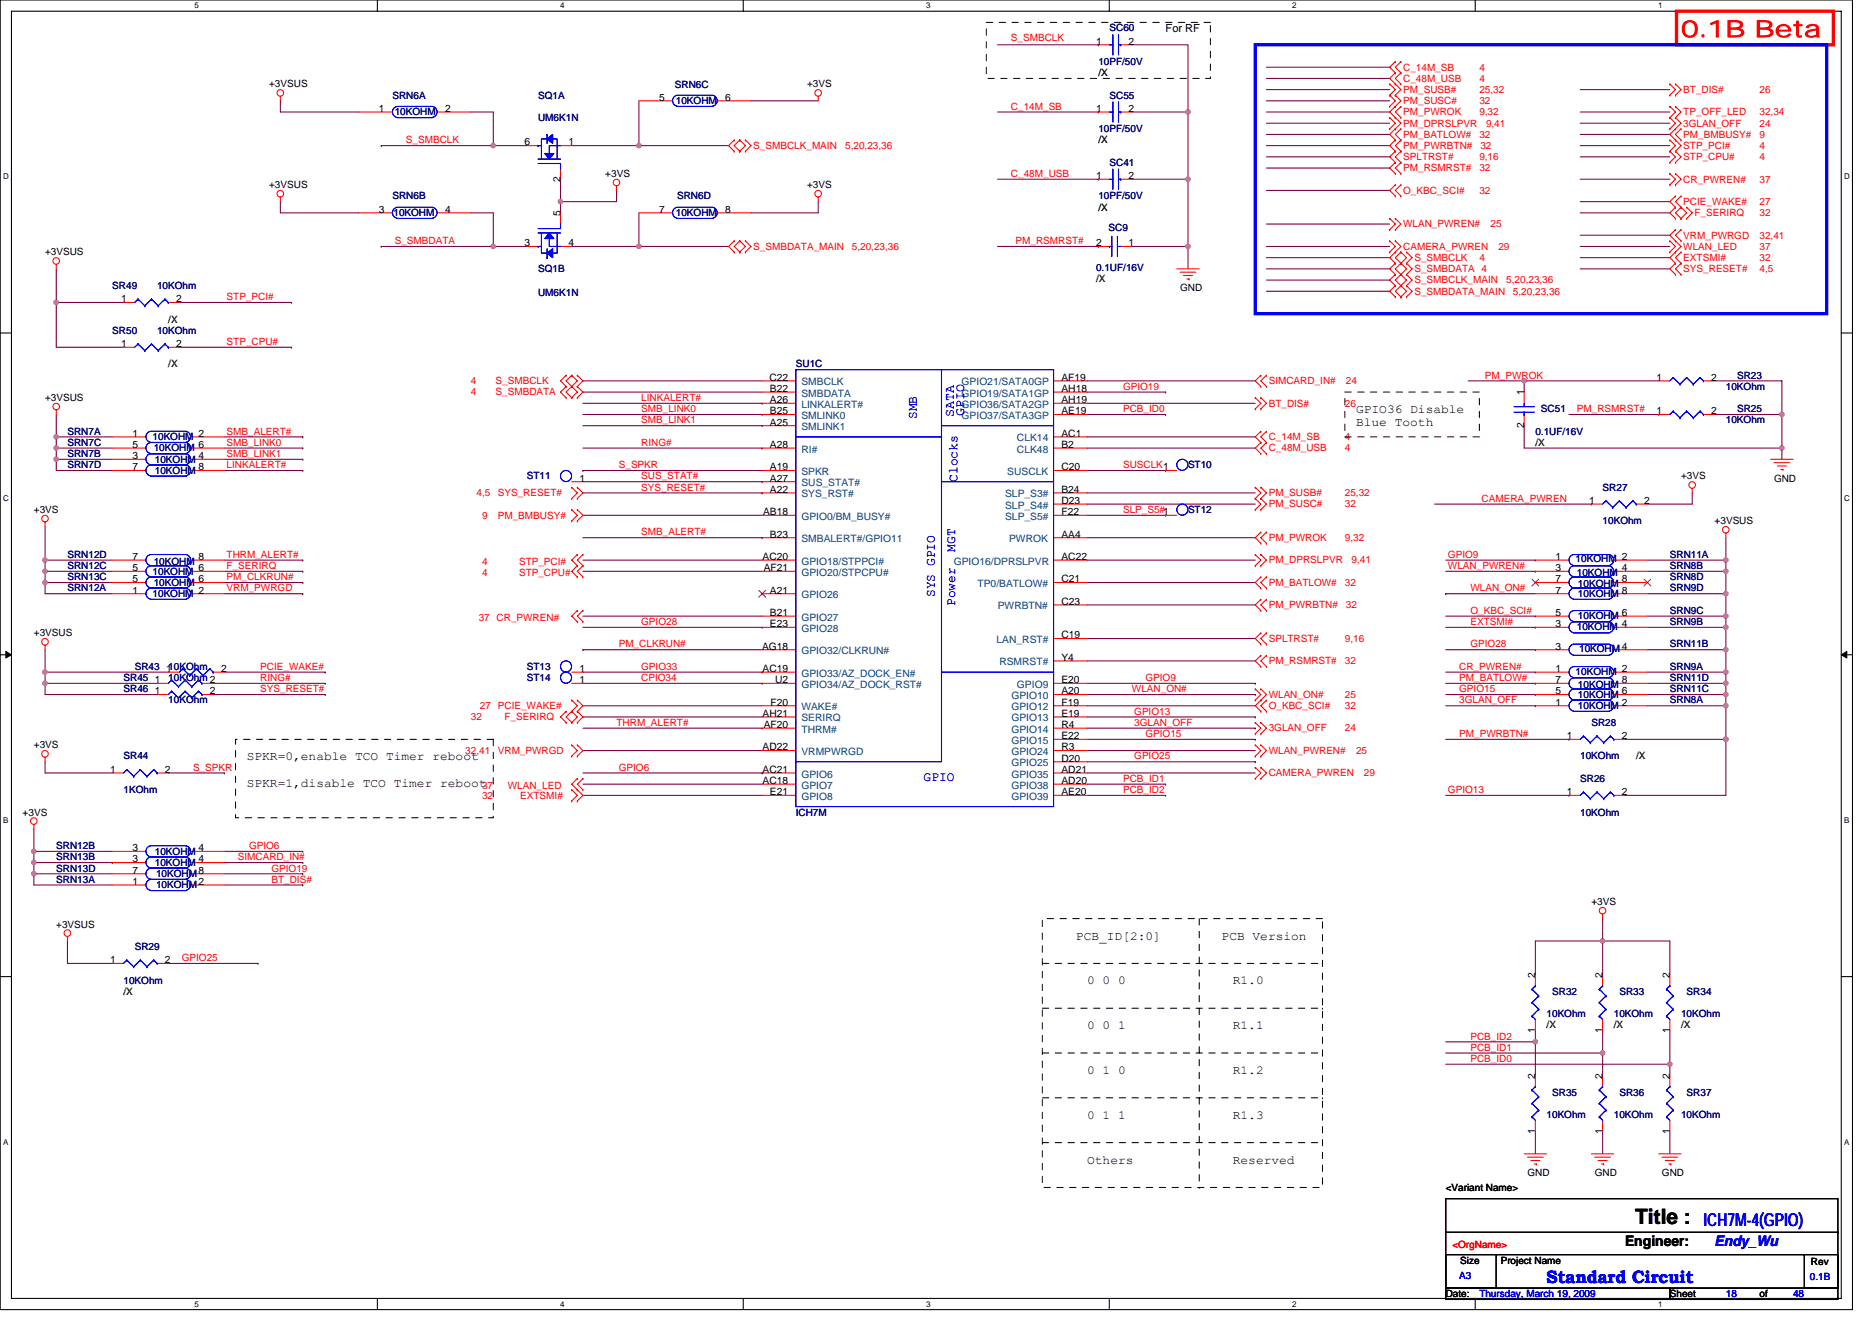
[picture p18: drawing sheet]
<svg xmlns="http://www.w3.org/2000/svg" width="297mm" height="210mm" viewBox="0 0 297 210" stroke-linecap="round" stroke-linejoin="round" font-family="sans-serif">
<defs><g id="words">
<text font-size="3.7" fill="#f00" x="266.7" y="5.9">0.1B Beta</text>
<text font-size="3.4" x="259.5" y="194.2">Title :</text>
<g font-size="2.8" fill="#00f">
<text x="270.3" y="194.6">ICH7M-4(GPIO)</text>
<text x="245.4" y="203.6">Standard Circuit</text>
</g>
<text font-size="2.3" x="257.8" y="197.7">Engineer:</text>
<text font-size="2.3" fill="#00f" x="272.1" y="197.7">Endy_Wu</text>
<g font-size="2.1" fill="#00f">
<text x="153" y="66" transform="rotate(-90 153 66)">GPIO</text>
<text x="145.5" y="66.5" transform="rotate(-90 145.5 66.5)">SMB</text>
<text x="151.4" y="66.1" transform="rotate(-90 151.4 66.1)">SATA</text>
<text x="151.9" y="76.5" transform="rotate(-90 151.9 76.5)">Clocks</text>
<text x="151.5" y="87.6" transform="rotate(-90 151.5 87.6)">MGT</text>
<text x="148.4" y="94.8" transform="rotate(-90 148.4 94.8)">SYS GPIO</text>
<text x="151.5" y="96.2" transform="rotate(-90 151.5 96.2)">Power</text>
<text x="146.6" y="124">GPIO</text>
</g>
<g font-size="1.9">
<text x="215.2" y="65.6">GPIO36 Disable</text>
<text x="215.2" y="67.7">Blue Tooth</text>
<text x="39.2" y="120.7">SPKR=0,enable TCO Timer reboot</text>
<text x="39.2" y="124.9">SPKR=1,disable TCO Timer reboot</text>
<text x="170.7" y="149.1">PCB_ID[2:0]</text>
<text x="193.8" y="149.1">PCB Version</text>
<text x="172.5" y="156.3">0 0 0</text>
<text x="195.6" y="156.3">R1.0</text>
<text x="172.5" y="163.4">0 0 1</text>
<text x="195.6" y="163.4">R1.1</text>
<text x="172.5" y="170.5">0 1 0</text>
<text x="195.6" y="170.5">R1.2</text>
<text x="172.5" y="177.6">0 1 1</text>
<text x="195.6" y="177.6">R1.3</text>
<text x="172.5" y="184.7">Others</text>
<text x="195.6" y="184.7">Reserved</text>
</g>
<text font-size="1.8" x="185" y="5.1">For RF</text>
<g font-size="1.6" fill="#000080">
<text x="176.1" y="5">SC60</text>
<text x="174.3" y="10.3">10PF/50V</text>
<text x="62.3" y="15.6">SRN6A</text>
<text x="85.4" y="15.6">SQ1A</text>
<text x="107.1" y="14">SRN6C</text>
<text x="107.2" y="16.5">10KOHM</text>
<text x="176.1" y="15.6">SC55</text>
<text x="62.6" y="18.3">10KOHM</text>
<text x="85.4" y="19.2">UM6K1N</text>
<text x="174.3" y="21">10PF/50V</text>
<text x="176.1" y="26.3">SC41</text>
<text x="62.3" y="31.6">SRN6B</text>
<text x="62.4" y="34.3">10KOHM</text>
<text x="107.2" y="34.3">10KOHM</text>
<text x="107.4" y="31.6">SRN6D</text>
<text x="174.3" y="31.6">10PF/50V</text>
<text x="175.9" y="36.6">SC9</text>
<text x="17.8" y="45.9">SR49</text>
<text x="24.9" y="45.9">10KOhm</text>
<text x="85.4" y="43.2">SQ1B</text>
<text x="85.4" y="46.9">UM6K1N</text>
<text x="173.9" y="43">0.1UF/16V</text>
<text x="17.8" y="53">SR50</text>
<text x="24.9" y="53">10KOhm</text>
<text x="126.3" y="58.3">SU1C</text>
<text x="244.5" y="65.4">SC51</text>
<text x="273.9" y="61.9">10KOhm</text>
<text x="275.6" y="65.4">SR25</text>
<text x="275.6" y="60.1">SR23</text>
<text x="10.7" y="69">SRN7A</text>
<text x="10.7" y="70.8">SRN7C</text>
<text x="24.2" y="69.9">10KOHM</text>
<text x="24.4" y="71.6">10KOHM</text>
<text x="243.6" y="69">0.1UF/16V</text>
<text x="273.9" y="67.2">10KOhm</text>
<text x="10.7" y="74.3">SRN7D</text>
<text x="10.7" y="72.5">SRN7B</text>
<text x="24.6" y="75.2">10KOHM</text>
<text x="24.6" y="73.4">10KOHM</text>
<text x="83.6" y="76.1">ST11</text>
<text x="188.5" y="74.3">ST10</text>
<text x="254.3" y="77.9">SR27</text>
<text x="188.5" y="81.4">ST12</text>
<text x="254.3" y="83.2">10KOhm</text>
<text x="10.7" y="88.5">SRN12D</text>
<text x="24.4" y="89.6">10KOHM</text>
<text x="250" y="89.3">10KOHM 2</text>
<text x="265" y="88.5">SRN11A</text>
<text x="10.7" y="92.1">SRN13C</text>
<text x="10.7" y="93.9">SRN12A</text>
<text x="10.7" y="90.3">SRN12C</text>
<text x="24.2" y="94.8">10KOHM</text>
<text x="24.2" y="91.2">10KOHM</text>
<text x="24.4" y="93">10KOHM</text>
<text x="250.2" y="91.4">10KOHM</text>
<text x="250.4" y="93.2">10KOHM</text>
<text x="250.4" y="94.8">10KOHM</text>
<text x="265" y="92.1">SRN8D</text>
<text x="265" y="93.9">SRN9D</text>
<text x="265" y="90.3">SRN8B</text>
<text x="250.2" y="99.9">10KOHM 4</text>
<text x="250.4" y="98.3">10KOHM</text>
<text x="265" y="99.2">SRN9B</text>
<text x="265" y="97.4">SRN9C</text>
<text x="21.4" y="106.3">SR43</text>
<text x="83.6" y="106.3">ST13</text>
<text x="250" y="107.2">10KOHM</text>
<text x="250.6" y="103.5">10KOHM4</text>
<text x="265" y="102.8">SRN11B</text>
<text x="265" y="106.3">SRN9A</text>
<text x="19.6" y="108.1">SR45</text>
<text x="19.6" y="109.9">SR46</text>
<text x="26.7" y="108.1">10KOhm 2</text>
<text x="26.7" y="111.7">10KOhm</text>
<text x="83.6" y="108.1">ST14</text>
<text x="250.4" y="110.8">10KOHM</text>
<text x="250.4" y="112.5">10KOHM</text>
<text x="250.4" y="109.2">10KOHM</text>
<text x="265" y="109.9">SRN11C</text>
<text x="265" y="111.7">SRN8A</text>
<text x="265" y="108.1">SRN11D</text>
<text x="252.5" y="115.2">SR28</text>
<text x="19.6" y="120.5">SR44</text>
<text x="19.6" y="125.9">1KOhm</text>
<text x="250.7" y="124.1">SR26</text>
<text x="250.7" y="120.5">10KOhm</text>
<text x="126.3" y="129.4">ICH7M</text>
<text x="250.7" y="129.4">10KOhm</text>
<text x="8.9" y="134.8">SRN12B</text>
<text x="8.9" y="136.5">SRN13B</text>
<text x="24.6" y="135.7">10KOHM</text>
<text x="24.6" y="137.4">10KOHM</text>
<text x="8.9" y="140.1">SRN13A</text>
<text x="8.9" y="138.3">SRN13D</text>
<text x="24.8" y="141">10KOHM</text>
<text x="24.8" y="139.2">10KOHM</text>
<text x="21.4" y="150.8">SR29</text>
<text x="19.6" y="156.1">10KOhm</text>
<text x="245.4" y="161.4">10KOhm</text>
<text x="246.3" y="157.9">SR32</text>
<text x="256.1" y="161.4">10KOhm</text>
<text x="257" y="157.9">SR33</text>
<text x="266.7" y="161.4">10KOhm</text>
<text x="267.6" y="157.9">SR34</text>
<text x="246.3" y="173.9">SR35</text>
<text x="257" y="173.9">SR36</text>
<text x="267.6" y="173.9">SR37</text>
<text x="245.4" y="177.4">10KOhm</text>
<text x="256.1" y="177.4">10KOhm</text>
<text x="266.7" y="177.4">10KOhm</text>
</g>
<g font-size="1.6" fill="#f00">
<text x="160.4" y="6.6">S_SMBCLK</text>
<text x="222.6" y="11.2">C_14M_SB</text>
<text x="234.7" y="11.2">4</text>
<text x="160.4" y="17.4">C_14M_SB</text>
<text x="222.6" y="14.8">PM_SUSB#</text>
<text x="222.6" y="13">C_48M_USB</text>
<text x="222.6" y="16.5">PM_SUSC#</text>
<text x="234.7" y="13">4</text>
<text x="234.7" y="16.5">32</text>
<text x="234.7" y="14.8">25,32</text>
<text x="267.1" y="14.8">BT_DIS#</text>
<text x="279.2" y="14.8">26</text>
<text x="64.4" y="22.8">S_SMBCLK</text>
<text x="119.5" y="23.6">S_SMBCLK_MAIN</text>
<text x="134.1" y="23.6">5,20,23,36</text>
<text x="222.6" y="21.9">PM_BATLOW#</text>
<text x="222.6" y="23.6">PM_PWRBTN#</text>
<text x="222.6" y="20.1">PM_DPRSLPVR</text>
<text x="222.6" y="18.3">PM_PWROK</text>
<text x="234.7" y="21.9">32</text>
<text x="234.7" y="18.3">9,32</text>
<text x="234.9" y="23.6">32</text>
<text x="235.8" y="20.1">9,41</text>
<text x="267.1" y="21.9">PM_BMBUSY#</text>
<text x="267.1" y="23.6">STP_PCI#</text>
<text x="267.1" y="18.3">TP_OFF_LED</text>
<text x="267.1" y="20.1">3GLAN_OFF</text>
<text x="279.2" y="21.9">9</text>
<text x="279.2" y="23.6">4</text>
<text x="279.2" y="18.3">32,34</text>
<text x="279.2" y="20.1">24</text>
<text x="160.4" y="28.1">C_48M_USB</text>
<text x="222.6" y="27.2">PM_RSMRST#</text>
<text x="222.6" y="25.4">SPLTRST#</text>
<text x="234.7" y="27.2">32</text>
<text x="234.7" y="25.4">9,16</text>
<text x="267.1" y="25.4">STP_CPU#</text>
<text x="267.1" y="29">CR_PWREN#</text>
<text x="279.2" y="29">37</text>
<text x="279.2" y="25.4">4</text>
<text x="222.6" y="30.8">O_KBC_SCI#</text>
<text x="234.7" y="30.8">32</text>
<text x="267.1" y="32.5">PCIE_WAKE#</text>
<text x="268.9" y="34.3">F_SERIRQ</text>
<text x="279.2" y="32.5">27</text>
<text x="279.2" y="34.3">32</text>
<text x="62.6" y="38.8">S_SMBDATA</text>
<text x="119.5" y="39.6">S_SMBDATA_MAIN</text>
<text x="135.2" y="39.6">5,20,23,36</text>
<text x="161.1" y="38.8">PM_RSMRST#</text>
<text x="222.6" y="39.6">CAMERA_PWREN</text>
<text x="222.6" y="36.1">WLAN_PWREN#</text>
<text x="224.4" y="41.4">S_SMBCLK</text>
<text x="234.7" y="41.4">4</text>
<text x="236.5" y="36.1">25</text>
<text x="237.8" y="39.6">29</text>
<text x="267.1" y="37.9">VRM_PWRGD</text>
<text x="267.1" y="39.6">WLAN_LED</text>
<text x="267.1" y="41.4">EXTSMI#</text>
<text x="279.2" y="39.6">37</text>
<text x="279.2" y="37.9">32,41</text>
<text x="279.2" y="41.4">32</text>
<text x="36" y="47.6">STP_PCI#</text>
<text x="224.4" y="43.2">S_SMBDATA 4</text>
<text x="224.4" y="45">S_SMBCLK_MAIN</text>
<text x="224.4" y="46.8">S_SMBDATA_MAIN</text>
<text x="239" y="45">5,20,23,36</text>
<text x="240.1" y="46.8">5,20,23,36</text>
<text x="267.1" y="43.2">SYS_RESET#</text>
<text x="279.2" y="43.2">4,5</text>
<text x="36" y="54.8">STP_CPU#</text>
<text x="74.7" y="61">4</text>
<text x="74.7" y="62.8">4</text>
<text x="78.6" y="61">S_SMBCLK</text>
<text x="78.6" y="62.8">S_SMBDATA</text>
<text x="101.7" y="65.4">SMB_LINK0</text>
<text x="101.7" y="63.6">LINKALERT#</text>
<text x="178.2" y="61.9">GPIO19</text>
<text x="178.2" y="65.4">PCB_ID0</text>
<text x="201.3" y="64.5">BT_DIS#</text>
<text x="201.3" y="61">SIMCARD_IN#</text>
<text x="213.4" y="64.5">26</text>
<text x="213.6" y="61">24</text>
<text x="235.6" y="60.1">PM_PWROK</text>
<text x="250.2" y="65.4">PM_RSMRST#</text>
<text x="36" y="70.8">SMB_LINK0</text>
<text x="36" y="69">SMB_ALERT#</text>
<text x="101.7" y="67.2">SMB_LINK1</text>
<text x="101.7" y="70.8">RING#</text>
<text x="201.3" y="69.9">C_14M_SB</text>
<text x="201.3" y="71.6">C_48M_USB</text>
<text x="213.4" y="71.6">4</text>
<text x="213.4" y="69.9">4</text>
<text x="36" y="74.3">LINKALERT#</text>
<text x="36" y="72.5">SMB_LINK1</text>
<text x="98.2" y="74.3">S_SPKR</text>
<text x="101.7" y="76.1">SUS_STAT#</text>
<text x="101.7" y="77.9">SYS_RESET#</text>
<text x="178.2" y="74.3">SUSCLK1</text>
<text x="75.6" y="78.8">4,5</text>
<text x="76.5" y="82.3">9</text>
<text x="79" y="82.3">PM_BMBUSY#</text>
<text x="79" y="78.8">SYS_RESET#</text>
<text x="178.2" y="81.4">SLP_S5#1</text>
<text x="201.3" y="80.5">PM_SUSC#</text>
<text x="201.3" y="78.8">PM_SUSB#</text>
<text x="213.4" y="80.5">32</text>
<text x="213.4" y="78.8">25,32</text>
<text x="235.1" y="79.7">CAMERA_PWREN</text>
<text x="36" y="88.5">THRM_ALERT#</text>
<text x="76.5" y="89.6">4</text>
<text x="82.4" y="89.6">STP_PCI#</text>
<text x="101.7" y="85">SMB_ALERT#</text>
<text x="201.3" y="89.4">PM_DPRSLPVR</text>
<text x="201.3" y="85.9">PM_PWROK</text>
<text x="213.4" y="85.9">9,32</text>
<text x="214.5" y="89.4">9,41</text>
<text x="229.8" y="88.5">GPIO9</text>
<text x="36" y="92.1">PM_CLKRUN#</text>
<text x="36" y="90.3">F_SERIRQ</text>
<text x="36" y="93.9">VRM_PWRGD</text>
<text x="76.5" y="91.4">4</text>
<text x="82.4" y="91.4">STP_CPU#</text>
<text x="201.3" y="93">PM_BATLOW#</text>
<text x="213.4" y="93">32</text>
<text x="229.8" y="90.3">WLAN_PWREN#</text>
<text x="233.3" y="93.9">WLAN_ON#</text>
<text x="76" y="98.5">37 CR_PWREN#</text>
<text x="101.7" y="99.2">GPIO28</text>
<text x="201.3" y="96.5">PM_PWRBTN#</text>
<text x="201.3" y="101.9">SPLTRST#</text>
<text x="213.4" y="101.9">9,16</text>
<text x="213.6" y="96.5">32</text>
<text x="233.3" y="99.2">EXTSMI#</text>
<text x="233.3" y="97.4">O_KBC_SCI#</text>
<text x="41.3" y="106.3">PCIE_WAKE#</text>
<text x="98.2" y="102.8">PM_CLKRUN#</text>
<text x="101.7" y="106.3">GPIO33</text>
<text x="201.3" y="105.4">PM_RSMRST#</text>
<text x="213.4" y="105.4">32</text>
<text x="231.5" y="106.3">CR_PWREN#</text>
<text x="233.3" y="102.8">GPIO28</text>
<text x="41.3" y="108.1">RING#</text>
<text x="41.3" y="109.9">SYS_RESET#</text>
<text x="76.1" y="112.5">27 PCIE_WAKE#</text>
<text x="101.7" y="108.1">CPIO34</text>
<text x="179.6" y="109.9">WLAN_ON#</text>
<text x="180" y="113.4">GPIO13</text>
<text x="181.8" y="108.1">GPIO9</text>
<text x="201.3" y="112.5">O_KBC_SCI#</text>
<text x="201.3" y="110.8">WLAN_ON#</text>
<text x="213.4" y="110.8">25</text>
<text x="213.4" y="112.5">32</text>
<text x="231.5" y="111.7">3GLAN_OFF</text>
<text x="231.5" y="109.9">GPIO15</text>
<text x="231.5" y="108.1">PM_BATLOW#</text>
<text x="73.8" y="119.7">32,41</text>
<text x="74.7" y="114.3">32</text>
<text x="79" y="119.7">VRM_PWRGD</text>
<text x="80" y="114.3">F_SERIRQ</text>
<text x="97.8" y="115.2">THRM_ALERT#</text>
<text x="180" y="115.2">3GLAN_OFF</text>
<text x="181.8" y="117">GPIO15</text>
<text x="201.3" y="119.7">WLAN_PWREN#</text>
<text x="201.3" y="116.1">3GLAN_OFF</text>
<text x="213.4" y="116.1">24</text>
<text x="215.2" y="119.7">25</text>
<text x="231.5" y="117">PM_PWRBTN#</text>
<text x="30.6" y="122.3">S_SPKR</text>
<text x="76.5" y="125.2">37</text>
<text x="80.6" y="125.2">WLAN_LED</text>
<text x="98.2" y="122.3">GPIO6</text>
<text x="178.2" y="125.9">PCB_ID2</text>
<text x="178.2" y="124.1">PCB_ID1</text>
<text x="180" y="120.5">GPIO25</text>
<text x="201.3" y="123.2">CAMERA_PWREN</text>
<text x="216.4" y="123.2">29</text>
<text x="229.8" y="125.9">GPIO13</text>
<text x="76.5" y="126.8">32</text>
<text x="82.5" y="126.8">EXTSMI#</text>
<text x="37.7" y="136.5">SIMCARD_IN#</text>
<text x="39.5" y="134.8">GPIO6</text>
<text x="43.1" y="140.1">BT_DIS#</text>
<text x="43.1" y="138.3">GPIO19</text>
<text x="28.8" y="152.5">GPIO25</text>
<text x="233.3" y="166.8">PCB_ID1</text>
<text x="233.3" y="165">PCB_ID2</text>
<text x="233.3" y="168.6">PCB_ID0</text>
<text x="230.5" y="198.1">&lt;OrgName&gt;</text>
</g>
<g font-size="1.6">
<text x="173.9" y="7.1">1</text>
<text x="179.1" y="7.1">2</text>
<text x="42.7" y="13.9">+3VSUS</text>
<text x="60.1" y="17.8">1</text>
<text x="70.6" y="17.8">2</text>
<text x="104.6" y="16">5</text>
<text x="115.1" y="16">6</text>
<text x="128.1" y="13.9">+3VS</text>
<text x="173.9" y="17.8">1</text>
<text x="179.1" y="17.8">2</text>
<text x="83.2" y="23.1">6</text>
<text x="90.2" y="23.1">1</text>
<text x="42.7" y="29.9">+3VSUS</text>
<text x="88.9" y="28.8" transform="rotate(-90 88.9 28.8)">2</text>
<text x="96.1" y="28.1">+3VS</text>
<text x="128.1" y="29.9">+3VS</text>
<text x="173.9" y="28.4">1</text>
<text x="179.1" y="28.4">2</text>
<text x="60.1" y="33.8">3</text>
<text x="70.6" y="33.8">4</text>
<text x="88.9" y="34.3" transform="rotate(-90 88.9 34.3)">5</text>
<text x="104.6" y="33.8">7</text>
<text x="115.1" y="33.8">8</text>
<text x="7.2" y="40.5">+3VSUS</text>
<text x="83.2" y="39.1">3</text>
<text x="90.2" y="39.1">4</text>
<text x="173.9" y="39.1">2</text>
<text x="179.1" y="39.1">1</text>
<text x="19.2" y="48">1</text>
<text x="28" y="48">2</text>
<text x="187.3" y="46.2">GND</text>
<text x="19.2" y="55.1">1</text>
<text x="28" y="55.1">2</text>
<text x="7.2" y="63.6">+3VSUS</text>
<text x="122.1" y="60.4">C22</text>
<text x="122.2" y="62.2">B22</text>
<text x="122.2" y="64">A26</text>
<text x="122.2" y="65.8">B25</text>
<text x="168.4" y="60.4">AF19</text>
<text x="168.4" y="62.2">AH18</text>
<text x="168.4" y="64">AH19</text>
<text x="168.4" y="65.8">AE19</text>
<text x="241.8" y="62.8" transform="rotate(-90 241.8 62.8)">1</text>
<text x="262.8" y="65.8">1</text>
<text x="262.8" y="60.4">1</text>
<text x="271.5" y="65.8">2</text>
<text x="271.5" y="60.4">2</text>
<text x="21" y="69.3">1</text>
<text x="21" y="71.1">5</text>
<text x="31.5" y="69.3">2</text>
<text x="31.5" y="71.1">6</text>
<text x="122.2" y="67.5">A25</text>
<text x="122.2" y="71.1">A28</text>
<text x="168.4" y="69.3">AC1</text>
<text x="168.4" y="71.1">B2</text>
<text x="241.8" y="67.9" transform="rotate(-90 241.8 67.9)">2</text>
<text x="21" y="74.7">7</text>
<text x="21" y="72.9">3</text>
<text x="31.5" y="74.7">8</text>
<text x="31.5" y="72.9">4</text>
<text x="92" y="76.4">1</text>
<text x="122.2" y="74.7">A19</text>
<text x="122.2" y="76.4">A27</text>
<text x="168.4" y="74.7">C20</text>
<text x="266.7" y="76.1">+3VS</text>
<text x="281.5" y="76.5">GND</text>
<text x="5.4" y="81.4">+3VS</text>
<text x="121.1" y="81.8">AB18</text>
<text x="122.2" y="78.2">A22</text>
<text x="168.4" y="78.2">B24</text>
<text x="168.4" y="80">D23</text>
<text x="168.4" y="81.8">F22</text>
<text x="252.2" y="80">1</text>
<text x="260.9" y="80">2</text>
<text x="272.1" y="83.2">+3VSUS</text>
<text x="21" y="88.9">7</text>
<text x="31.5" y="88.9">8</text>
<text x="121" y="88.9">AC20</text>
<text x="122.2" y="85.3">B23</text>
<text x="168.4" y="85.3">AA4</text>
<text x="168.4" y="88.9">AC22</text>
<text x="246.8" y="88.9">1</text>
<text x="21" y="92.4">5</text>
<text x="21" y="94.2">1</text>
<text x="21" y="90.7">5</text>
<text x="31.5" y="92.4">6</text>
<text x="31.5" y="94.2">2</text>
<text x="31.5" y="90.7">6</text>
<text x="121.2" y="90.7">AF21</text>
<text x="122.2" y="94.2">A21</text>
<text x="168.4" y="92.4">C21</text>
<text x="168.4" y="96">C23</text>
<text x="246.8" y="92.4">7</text>
<text x="246.8" y="94.2">7</text>
<text x="246.8" y="90.7">3</text>
<text x="257.3" y="92.4">8</text>
<text x="257.3" y="94.2">8</text>
<text x="257.3" y="90.7">4</text>
<text x="5.4" y="101">+3VSUS</text>
<text x="122.2" y="97.8">B21</text>
<text x="122.2" y="99.5">E23</text>
<text x="168.4" y="101.3">C19</text>
<text x="246.8" y="99.5">3</text>
<text x="246.8" y="97.8">5</text>
<text x="257.3" y="97.8">6</text>
<text x="26.3" y="106.7">110KOhm</text>
<text x="35.1" y="106.7">2</text>
<text x="92" y="106.7">1</text>
<text x="120.9" y="103.1">AG18</text>
<text x="121" y="106.7">AC19</text>
<text x="168.4" y="104.9">Y4</text>
<text x="246.8" y="103.1">3</text>
<text x="246.8" y="106.7">1</text>
<text x="257.3" y="106.7">2</text>
<text x="24.6" y="108.4">1</text>
<text x="24.6" y="110.2">1</text>
<text x="33.3" y="110.2">2</text>
<text x="92" y="108.4">1</text>
<text x="121" y="113.8">AH21</text>
<text x="122.3" y="112">F20</text>
<text x="123" y="108.4">U2</text>
<text x="168.4" y="108.4">E20</text>
<text x="168.4" y="110.2">A20</text>
<text x="168.4" y="112">F19</text>
<text x="168.4" y="113.8">E19</text>
<text x="246.8" y="110.2">5</text>
<text x="246.8" y="112">1</text>
<text x="246.8" y="108.4">7</text>
<text x="257.3" y="110.2">6</text>
<text x="257.3" y="112">2</text>
<text x="257.3" y="108.4">8</text>
<text x="5.4" y="118.8">+3VS</text>
<text x="121" y="119.1">AD22</text>
<text x="121.2" y="115.5">AF20</text>
<text x="168.4" y="115.5">R4</text>
<text x="168.4" y="117.3">E22</text>
<text x="168.4" y="119.1">R3</text>
<text x="248.6" y="117.3">1</text>
<text x="257.3" y="117.3">2</text>
<text x="17.5" y="122.7">1</text>
<text x="26.2" y="122.7">2</text>
<text x="121" y="122.7">AC21</text>
<text x="121" y="124.4">AC18</text>
<text x="168.4" y="120.9">D20</text>
<text x="168.4" y="122.7">AD21</text>
<text x="168.4" y="124.4">AD20</text>
<text x="3.6" y="129.4">+3VS</text>
<text x="122.2" y="126.2">E21</text>
<text x="168.4" y="126.2">AE20</text>
<text x="248.6" y="126.2">1</text>
<text x="257.3" y="126.2">2</text>
<text x="21" y="135.1">3</text>
<text x="21" y="136.9">3</text>
<text x="31.5" y="135.1">4</text>
<text x="31.5" y="136.9">4</text>
<text x="21" y="140.4">1</text>
<text x="21" y="138.7">7</text>
<text x="31.5" y="140.4">2</text>
<text x="31.5" y="138.7">8</text>
<text x="252.5" y="143.7">+3VS</text>
<text x="8.9" y="147.2">+3VSUS</text>
<text x="17.5" y="152.9">1</text>
<text x="26.2" y="152.9">2</text>
<text x="243.6" y="155.2" transform="rotate(-90 243.6 155.2)">2</text>
<text x="254.3" y="155.2" transform="rotate(-90 254.3 155.2)">2</text>
<text x="264.9" y="155.2" transform="rotate(-90 264.9 155.2)">2</text>
<text x="243.6" y="164" transform="rotate(-90 243.6 164)">1</text>
<text x="254.3" y="164" transform="rotate(-90 254.3 164)">1</text>
<text x="264.9" y="164" transform="rotate(-90 264.9 164)">1</text>
<text x="243.6" y="171.2" transform="rotate(-90 243.6 171.2)">2</text>
<text x="254.3" y="171.2" transform="rotate(-90 254.3 171.2)">2</text>
<text x="264.9" y="171.2" transform="rotate(-90 264.9 171.2)">2</text>
<text x="243.6" y="180" transform="rotate(-90 243.6 180)">1</text>
<text x="254.3" y="180" transform="rotate(-90 254.3 180)">1</text>
<text x="264.9" y="180" transform="rotate(-90 264.9 180)">1</text>
<text x="229.4" y="189">&lt;Variant Name&gt;</text>
<text x="242.4" y="186.7">GND</text>
<text x="253" y="186.7">GND</text>
<text x="263.7" y="186.7">GND</text>
<text x="231.7" y="200.6">Size</text>
<text x="238.1" y="200.6">Project Name</text>
<text x="287.4" y="200.7">Rev</text>
<text x="229.4" y="205.9">Date:</text>
<text x="265" y="205.9">Sheet</text>
<text x="279.2" y="205.9">of</text>
</g>
<g font-size="1.6" fill="#004000">
<text x="174.3" y="12.1">/X</text>
<text x="174.3" y="22.8">/X</text>
<text x="174.3" y="33.4">/X</text>
</g>
<g font-size="1.6" fill="#008000">
<text x="173.9" y="44.8">/X</text>
<text x="26.7" y="51.2">/X</text>
<text x="26.7" y="58.3">/X</text>
<text x="243.6" y="70.8">/X</text>
<text x="259.6" y="120.5">/X</text>
<text x="19.6" y="157.9">/X</text>
<text x="245.4" y="163.2">/X</text>
<text x="256.1" y="163.2">/X</text>
<text x="266.7" y="163.2">/X</text>
</g>
<g font-size="1.6" fill="#004080">
<text x="127.2" y="61.2">SMBCLK</text>
<text x="127.2" y="62.9">SMBDATA</text>
<text x="127.2" y="64.7">LINKALERT#</text>
<text x="152.6" y="61.2">GPIO21/SATA0GP</text>
<text x="152.6" y="62.9">GPIO19/SATA1GP</text>
<text x="152.6" y="64.7">GPIO36/SATA2GP</text>
<text x="127.2" y="66.5">SMLINK0</text>
<text x="127.2" y="68.3">SMLINK1</text>
<text x="127.2" y="71.8">RI#</text>
<text x="152.6" y="66.5">GPIO37/SATA3GP</text>
<text x="161.4" y="70.1">CLK14</text>
<text x="161.4" y="71.8">CLK48</text>
<text x="127.2" y="75.4">SPKR</text>
<text x="127.2" y="77.2">SUS_STAT#</text>
<text x="159.8" y="75.4">SUSCLK</text>
<text x="127.2" y="79">SYS_RST#</text>
<text x="127.2" y="82.5">GPIO0/BM_BUSY#</text>
<text x="159.5" y="79">SLP_S3#</text>
<text x="159.5" y="80.7">SLP_S4#</text>
<text x="159.5" y="82.5">SLP_S5#</text>
<text x="127.2" y="86.1">SMBALERT#/GPIO11</text>
<text x="127.2" y="89.6">GPIO18/STPPCI#</text>
<text x="151.3" y="89.6">GPIO16/DPRSLPVR</text>
<text x="160.1" y="86.1">PWROK</text>
<text x="127.2" y="91.4">GPIO20/STPCPU#</text>
<text x="127.2" y="95">GPIO26</text>
<text x="155.1" y="93.2">TP0/BATLOW#</text>
<text x="127.2" y="98.5">GPIO27</text>
<text x="127.2" y="100.3">GPIO28</text>
<text x="158.3" y="96.7">PWRBTN#</text>
<text x="127.2" y="103.8">GPIO32/CLKRUN#</text>
<text x="127.2" y="107.4">GPIO33/AZ_DOCK_EN#</text>
<text x="158.1" y="102.1">LAN_RST#</text>
<text x="158.6" y="105.6">RSMRST#</text>
<text x="127.2" y="109.2">GPIO34/AZ_DOCK_RST#</text>
<text x="127.2" y="112.7">WAKE#</text>
<text x="160.5" y="111">GPIO10</text>
<text x="160.5" y="112.7">GPIO12</text>
<text x="161.4" y="109.2">GPIO9</text>
<text x="127.2" y="114.5">SERIRQ</text>
<text x="127.2" y="116.3">THRM#</text>
<text x="127.2" y="119.8">VRMPWRGD</text>
<text x="160.5" y="114.5">GPIO13</text>
<text x="160.5" y="116.3">GPIO14</text>
<text x="160.5" y="118.1">GPIO15</text>
<text x="160.5" y="119.8">GPIO24</text>
<text x="127.2" y="123.4">GPIO6</text>
<text x="127.2" y="125.2">GPIO7</text>
<text x="160.5" y="121.6">GPIO25</text>
<text x="160.5" y="123.4">GPIO35</text>
<text x="160.5" y="125.2">GPIO38</text>
<text x="127.2" y="127">GPIO8</text>
<text x="160.5" y="127">GPIO39</text>
</g>
<g font-size="1.6" fill="#00f">
<text x="231.5" y="203.1">A3</text>
<text x="287.2" y="203.2">0.1B</text>
<text x="234.7" y="205.9">Thursday, March 19, 2009</text>
<text x="273.9" y="205.9">18</text>
<text x="284.5" y="205.9">48</text>
</g>
<g font-size="1.3">
<text x="30.8" y="1.3">5</text>
<text x="88.9" y="1.3">4</text>
<text x="147" y="1.3">3</text>
<text x="205" y="1.3">2</text>
<text x="263.1" y="1.3">1</text>
<text x=".5" y="28.4">D</text>
<text x="292.6" y="28.4">D</text>
<text x=".5" y="79.5">C</text>
<text x="292.6" y="79.5">C</text>
<text x=".5" y="130.6">B</text>
<text x="292.6" y="130.6">B</text>
<text x=".5" y="181.7">A</text>
<text x="292.6" y="181.7">A</text>
<text x="30.8" y="207.4">5</text>
<text x="88.9" y="207.4">4</text>
<text x="147" y="207.4">3</text>
<text x="205" y="207.4">2</text>
<text x="263.1" y="207.4">1</text>
</g>
</g></defs>
<path d="M0 0h293.9v207.9h-293.9zM1.8 1.8h290.4v204.3h-290.4z" fill="none" stroke="#000" stroke-width=".17"/>
<g fill="#fff">
<path d="M30.8 .2h.7v1.4h-.7z"/>
<path d="M30.8 206.3h.7v1.4h-.7z"/>
</g>
<path d="M59.9 0v1.8M59.9 206.1v1.8" fill="none" stroke="#000" stroke-width=".17"/>
<g fill="#fff">
<path d="M88.9 .2h.7v1.4h-.7z"/>
<path d="M88.9 206.3h.7v1.4h-.7z"/>
</g>
<path d="M117.9 0v1.8M117.9 206.1v1.8" fill="none" stroke="#000" stroke-width=".17"/>
<g fill="#fff">
<path d="M147 .2h.7v1.4h-.7z"/>
<path d="M147 206.3h.7v1.4h-.7z"/>
</g>
<path d="M176 0v1.8M176 206.1v1.8" fill="none" stroke="#000" stroke-width=".17"/>
<g fill="#fff">
<path d="M205 .2h.7v1.4h-.7z"/>
<path d="M205 206.3h.7v1.4h-.7z"/>
</g>
<path d="M234.1 0v1.8M234.1 206.1v1.8" fill="none" stroke="#000" stroke-width=".17"/>
<g fill="#fff">
<path d="M263.1 .2h.7v1.4h-.7z"/>
<path d="M263.1 206.3h.7v1.4h-.7z"/>
<path d="M.5 27.3h.9v1.4h-.9z"/>
<path d="M292.6 27.3h.9v1.4h-.9z"/>
<path d="M.5 78.4h.9v1.4h-.9z"/>
<path d="M292.6 78.4h.9v1.4h-.9z"/>
</g>
<path d="M0 52.9h1.8M292.2 52.9h1.7" fill="none" stroke="#000" stroke-width=".17"/>
<g fill="#fff">
<path d="M.5 129.5h.8v1.4h-.8z"/>
<path d="M292.6 129.5h.9v1.4h-.9z"/>
</g>
<path d="M0 103.9h1.8M292.2 103.9h1.7" fill="none" stroke="#000" stroke-width=".17"/>
<path d="M.9 103.4l.9 .5-.9 .5zM292.2 103.9l.8-.5v1z" fill="#000" stroke="#000" stroke-width=".16"/>
<g fill="#fff">
<path d="M.5 180.5h.8v1.4h-.8z"/>
<path d="M292.6 180.5h.9v1.4h-.9z"/>
</g>
<path d="M0 155h1.8M292.2 155h1.7M229.4 190.2h62.2v14.3h-62.2zM229.4 199.1h8v5.4h-8zM229.4 195.6h62.2M237.6 199.1h48.7M286.3 199.1h5.3v5.4h-5.3zM286.3 199.1h.1M291.6 195.6h.1M229.4 204.5h35.6v1.7h-35.6zM265 204.5h26.6v1.7h-26.6z" fill="none" stroke="#000" stroke-width=".17"/>
<g fill="none" stroke="#800040" stroke-width=".17">
<path d="M44.5 16v1.8h12.4M74.7 17.8h3.6v5.3M101.4 16v7.1M119.2 16h10.6M158.3 17.8h16M158.3 7.1h16M174.3 17.8h.1M174.3 7.1h.1M179.6 7.1h8.9v10.7M179.6 17.8h8.9M188.5 17.8h.1M188.5 17.8v10.6"/>
<path d="M201 10.7h19.5M201 12.4h19.5M201 14.2h19.5M201 16h19.5M201 17.8h19.5M201 19.6h19.5M250.7 19.6h14.3M250.7 17.8h14.3M250.7 14.2h14.3M44.5 32v1.8h12.4M60.5 39.1h.1M60.5 23.1h.1"/>
<path d="M60.5 39.1h23.1M60.5 23.1h23.1M74.7 33.8h3.6v5.3M78.3 39.1h.1M78.3 23.1h.1M88.9 32h.1M88.9 32v1.8M88.9 28.4v3.6M90.7 39.1h10.7M90.7 23.1h10.7M97.8 30.2v1.8h-8.9M101.4 23.1h14.2"/>
<path d="M101.4 39.1h14.2M101.4 33.8v5.3M101.4 39.1h.1M101.4 23.1h.1M129.8 32v1.8h-10.6M158.3 39.1h16M158.3 28.4h16M174.3 39.1h.1M174.3 28.4h.1M179.6 28.4h8.9M179.6 39.1h8.9M188.5 28.4v10.7"/>
<path d="M188.5 39.1v3.6M188.5 39.1h.1M188.5 28.4h.1M201 21.3h19.5M201 23.1h19.5M201 24.9h19.5M201 26.7h19.5M201 30.2h19.5M201 35.6h19.5M201 39.1h19.5M250.7 21.3h14.3M250.7 23.1h14.3"/>
<path d="M250.7 24.9h14.3M250.7 28.4h14.3M250.7 32h14.3M250.7 33.8h14.3M250.7 37.3h14.3M250.7 39.1h14.3M8.9 48h10.7M8.9 48v7.1h10.7M8.9 48h.1M8.9 42.7v5.3M28.5 55.1h17.8M28.5 48h17.8"/>
<path d="M46.3 55.1h.1M46.3 48h.1M201 40.9h19.5M201 42.7h19.5M201 46.2h19.5M201 44.4h19.5M250.7 40.9h14.3M250.7 42.7h14.3M8.9 72.9v1.8h8.9M8.9 71.1h8.9M8.9 69.3h.1M8.9 72.9h.1"/>
<path d="M8.9 71.1h.1M8.9 72.9h8.9M8.9 69.3h8.9M8.9 65.8v7.1M35.6 74.7h12.4M35.6 72.9h12.4M35.6 71.1h12.4M35.6 69.3h12.4M48 74.7h.1M48 72.9h.1M48 71.1h.1M48 69.3h.1"/>
<path d="M92.5 74.7h.1M92.5 60.5h28.4M92.5 62.2h28.4M92.5 65.8h28.4M92.5 74.7h28.4M92.5 71.1h28.4M92.5 76.5h28.4M92.5 67.6h28.4M92.5 64h28.4M92.5 78.2h28.4M120.9 76.5h.1M120.9 67.6h.1"/>
<path d="M120.9 65.8h.1M120.9 71.1h.1M120.9 64h.1M120.9 78.2h.1M172.5 78.2h26.7M172.5 64h26.7M172.5 69.3h26.7M172.5 71.1h26.7M172.5 60.5h26.7M172.5 65.8h12.5M172.5 74.7h12.5M172.5 62.2h12.5"/>
<path d="M185 62.2h.1M185 74.7h.1M185 65.8h.1M233 60.5h8.8M241.8 60.5v1.7M241.8 67.6v3.5h40.9M241.8 60.5h.1M241.8 60.5h21.4M249 65.8h14.2M263.2 65.8h.1M268.5 78.2v1.8h-7.1M272.1 65.8h10.6"/>
<path d="M272.1 60.5h10.6v5.3M282.7 71.1h.1M282.7 71.1v1.8M282.7 65.8v5.3M7.2 92.5v1.7h10.6M7.2 88.9h10.6M7.2 88.9h.1M7.2 90.7h.1M7.2 90.7h10.6M7.2 92.5h10.6M7.2 92.5h.1M7.2 83.6v8.9"/>
<path d="M35.6 92.5h12.4M35.6 90.7h12.4M35.6 88.9h12.4M35.6 94.2h12.4M48 92.5h.1M48 90.7h.1M48 88.9h.1M48 94.2h.1M92.5 81.8h28.4M92.5 97.8h28.4M92.5 88.9h28.4M92.5 90.7h28.4"/>
<path d="M92.5 99.6h28.4M92.5 85.3h28.4M120.9 99.6h.1M120.9 85.3h.1M172.5 85.3h26.7M172.5 88.9h26.7M172.5 80h26.7M172.5 96h26.7M172.5 92.5h26.7M172.5 81.8h12.5M185 81.8h.1M227.6 80h24.9"/>
<path d="M229.4 94.2h.1M229.4 90.7h14.2M229.4 99.6h14.2M229.4 97.8h14.2M229.4 88.9h14.2M229.4 94.2h14.2M243.6 99.6h.1M243.6 97.8h.1M243.6 90.7h.1M243.6 88.9h.1M252.5 80h.1M261.4 90.7h12.5"/>
<path d="M261.4 99.6h12.5M261.4 88.9h12.5M261.4 94.2h12.5M261.4 97.8h12.5M273.9 97.8h.1M273.9 88.9h.1M273.9 99.6v3.5M273.9 94.2h.1M273.9 99.6h.1M273.9 90.7h.1M273.9 85.3v14.3M7.2 108.5v1.7h17.7"/>
<path d="M7.2 108.5h17.7M7.2 103.1v3.6M7.2 106.7h19.5M7.2 108.5h.1M7.2 106.7v1.8M33.8 110.2h17.8M33.8 108.5h17.8M35.6 106.7h16M51.6 106.7h.1M51.6 108.5h.1M51.6 110.2h.1M92.5 119.1h28.4"/>
<path d="M92.5 112h28.4M92.5 103.1h.1M92.5 113.8h28.4M92.5 103.1h28.4M92.5 106.7h28.4M92.5 108.5h28.4M92.5 115.6h28.4M120.9 115.6h.1M120.9 106.7h.1M120.9 108.5h.1M172.5 101.3h26.7M172.5 112h26.7"/>
<path d="M172.5 119.1h26.7M172.5 104.9h26.7M172.5 110.2h26.7M172.5 108.5h26.7M172.5 117.3h26.7M172.5 115.6h26.7M172.5 113.8h26.7M199.2 108.5h.1M199.2 117.3h.1M199.2 113.8h.1M199.2 115.6h.1M199.2 110.2h.1"/>
<path d="M229.4 103.1h14.2M229.4 106.7h14.2M229.4 112h14.2M229.4 110.2h14.2M229.4 108.5h14.2M229.4 117.3h19.6M243.6 103.1h.1M243.6 106.7h.1M243.6 112h.1M243.6 110.2h.1M243.6 108.5h.1M249 117.3h.1"/>
<path d="M257.8 117.3h16.1M261.4 108.5h12.5M261.4 103.1h12.5M261.4 106.7h12.5M261.4 112h12.5M261.4 110.2h12.5M273.9 103.1v3.6M273.9 110.2h.1M273.9 117.3h.1M273.9 106.7h.1M273.9 117.3v8.9h-16.1M273.9 103.1h.1"/>
<path d="M273.9 108.5v1.7M273.9 112h.1M273.9 110.2v1.8M273.9 108.5h.1M273.9 106.7v1.8M273.9 112v5.3M5.4 138.7v1.8h12.4M5.4 135.1h12.4M5.4 138.7h.1M5.4 138.7h12.4M5.4 135.1v1.8M5.4 135.1h.1"/>
<path d="M5.4 131.6v3.5M5.4 136.9v1.8M5.4 136.9h12.4M7.2 120.9v1.8h10.6M17.8 136.9h.1M26.7 122.7h8.9M35.6 122.7h.1M35.6 135.1h12.4M35.6 138.7h12.4M35.6 136.9h12.4M48 135.1h.1M48 138.7h.1"/>
<path d="M48 136.9h.1M92.5 126.2h28.4M92.5 124.5h28.4M92.5 122.7h28.4M120.9 122.7h.1M172.5 122.7h26.7M172.5 126.2h12.5M172.5 120.9h26.7M172.5 124.5h12.5M185 126.2h.1M185 124.5h.1M199.2 120.9h.1"/>
<path d="M229.4 126.2h19.6M249 126.2h.1M10.7 149.4v3.5h7.1M26.7 152.9h14.2M35.6 140.5h12.4M40.9 152.9h.1M48 140.5h.1M254.3 149.4h-10.7v5.3M254.3 149.4h10.7v5.3M254.3 149.4h.1M254.3 149.4v5.3M254.3 145.8v3.6"/>
<path d="M229.4 167.1h24.9M229.4 168.9h35.6M229.4 165.4h14.2M243.6 163.6v1.8M243.6 179.6v3.5M243.6 170.7h.1M243.6 165.4h.1M243.6 165.4v5.3M254.3 179.6v3.5M254.3 167.1h.1M254.3 167.1v3.6M254.3 163.6v3.5"/>
<path d="M265 168.9h.1M265 179.6v3.5M265 168.9v1.8M265 163.6v5.3"/>
</g>
<g fill="#f0f" stroke="#f0f" stroke-width=".17">
<circle cx="88.9" cy="32" r=".35"/>
<circle cx="264.9" cy="168.9" r=".35"/>
<circle cx="273.8" cy="110.2" r=".35"/>
<circle cx="273.8" cy="97.8" r=".35"/>
<circle cx="273.8" cy="88.9" r=".35"/>
<circle cx="273.8" cy="117.3" r=".35"/>
<circle cx="8.9" cy="69.3" r=".35"/>
<circle cx="5.4" cy="138.7" r=".35"/>
<circle cx="273.8" cy="106.7" r=".35"/>
<circle cx="273.8" cy="94.2" r=".35"/>
<circle cx="273.8" cy="103.1" r=".35"/>
<circle cx="273.8" cy="99.6" r=".35"/>
<circle cx="8.9" cy="72.9" r=".35"/>
<circle cx="8.9" cy="71.1" r=".35"/>
<circle cx="273.8" cy="112" r=".35"/>
<circle cx="273.8" cy="90.7" r=".35"/>
<circle cx="7.1" cy="106.7" r=".35"/>
<circle cx="7.1" cy="108.4" r=".35"/>
<circle cx="273.8" cy="108.4" r=".35"/>
<circle cx="282.7" cy="71.1" r=".35"/>
<circle cx="188.5" cy="39.1" r=".35"/>
<circle cx="282.7" cy="65.8" r=".35"/>
<circle cx="188.5" cy="17.8" r=".35"/>
<circle cx="188.5" cy="28.4" r=".35"/>
<circle cx="241.8" cy="60.4" r=".35"/>
<circle cx="254.3" cy="167.1" r=".35"/>
<circle cx="243.6" cy="165.3" r=".35"/>
<circle cx="8.9" cy="48" r=".35"/>
<circle cx="5.4" cy="136.9" r=".35"/>
<circle cx="7.1" cy="88.9" r=".35"/>
<circle cx="7.1" cy="90.7" r=".35"/>
<circle cx="5.4" cy="135.1" r=".35"/>
<circle cx="254.3" cy="149.3" r=".35"/>
<circle cx="7.1" cy="92.4" r=".35"/>
<circle cx="101.4" cy="39.1" r=".35"/>
<circle cx="78.3" cy="39.1" r=".35"/>
<circle cx="78.3" cy="23.1" r=".35"/>
<circle cx="101.4" cy="23.1" r=".35"/>
</g>
<g fill="none" stroke="#f00" stroke-width=".17">
<path d="M44.5 15.3v.7M56.9 17.8h5.4M69.4 17.8h5.3M101.4 16h5.3M113.8 16h5.4M129.8 15.3v.7M174.3 7.1h1.8M174.3 17.8h1.8M177.8 7.1h1.8M177.8 17.8h1.8M220.5 13.3h.1M220.5 15.1h.1"/>
<path d="M220.5 18.7h.1M220.5 16.9h.1M220.5 13.3l.9 .9-.9 .9M220.5 18.7l.9 .9-.9 .8M220.5 15.1l.9 .9-.9 .9M221.4 13.3h.1M221.4 15.1h.1M221.4 11.6h.1M221.4 9.8h.1M221.4 18.7h.1M221.4 16.9h.1M221.4 15.1l.9 .9-1.8 1.8 1.8 1.8-1.8 1.7 .9 .9"/>
<path d="M221.4 11.6l-.9 .8 1.8 1.8-.9 .9M221.4 9.8l-.9 .9 .9 .9M222.3 13.3h.1M222.3 11.6h.1M222.3 9.8h.1M222.3 18.7h.1M222.3 16.9h.1M222.3 11.6l-.9 .8 .9 .9M222.3 9.8l-.9 .9 .9 .9M222.3 16.9l-.9 .9 .9 .9M265 16.9h.1M265 18.7h.1"/>
<path d="M265 13.3h.1M265 15.1h.1M265 13.3l.9 .9-.9 .9M265 18.7l.9 .9-.9 .8M265 16.9l.9 .9-.9 .9M265.9 16.9h.1M265.9 18.7h.1M265.9 13.3h.1M265.9 15.1h.1M265.9 13.3l.8 .9-.8 .9M265.9 18.7l.8 .9-1.7 1.7 .9 .9M265.9 16.9l.8 .9-.8 .9"/>
<path d="M44.5 31.3v.7M56.9 33.8h5.4M69.4 33.8h5.3M83.6 23.1h1.8M83.6 39.1h1.8M88.9 26.7v1.7M88.9 33.8v1.8M88.9 23.1h1.8M88.9 39.1h1.8M97.8 29.5v.7M101.4 33.8h5.3M113.8 33.8h5.4"/>
<path d="M116.5 22.2h.1M116.5 24h.1M116.5 38.2h.1M116.5 38.2l-.9 .9 .9 .9M116.5 22.2l-.9 .9 .9 .9M117.4 24h.1M117.4 22.2h.1M117.4 38.2h.1M117.4 22.2l-.9 .9 .9 .9M117.4 22.2l.9 .9-.9 .9M117.4 38.2l-.9 .9 .9 .9M117.4 38.2l.9 .9-.9 .9"/>
<path d="M118.3 24h.1M118.3 22.2h.1M118.3 38.2h.1M118.3 22.2l.9 .9-.9 .9M118.3 38.2l.9 .9-.9 .9M129.8 31.3v.7M174.3 39.1h1.8M174.3 28.4h1.8M177.8 39.1h1.8M177.8 28.4h1.8M220.5 38.2h.1M220.5 20.4h.1"/>
<path d="M220.5 34.7h.1M220.5 36.4h.1M220.5 38.2l.9 .9-.9 .9M220.5 34.7l.9 .9-.9 .8M221.4 25.8h.1M221.4 27.6h.1M221.4 20.4h.1M221.4 22.2h.1M221.4 24h.1M221.4 38.2h.1M221.4 29.3h.1M221.4 31.1h.1"/>
<path d="M221.4 34.7h.1M221.4 36.4h.1M221.4 25.8l-.9 .9 .9 .9M221.4 24l-.9 .9 .9 .9M221.4 38.2l.9 .9-1.8 1.8 .9 .9M221.4 22.2l-.9 .9 .9 .9M221.4 29.3l-.9 .9 .9 .9M221.4 34.7l.9 .9-.9 .8M222.3 27.6h.1M222.3 25.8h.1M222.3 22.2h.1M222.3 20.4h.1"/>
<path d="M222.3 24h.1M222.3 31.1h.1M222.3 29.3h.1M222.3 25.8l-.9 .9 .9 .9M222.3 20.4l-.9 .9 .9 .9M222.3 24l-.9 .9 .9 .9M222.3 22.2l-.9 .9 .9 .9M222.3 29.3l-.9 .9 .9 .9M265 24h.1M265 25.8h.1M265 22.2h.1M265 27.6h.1"/>
<path d="M265 29.3h.1M265 38.2h.1M265 20.4h.1M265 24l.9 .9-.9 .9M265 22.2l.9 .9-.9 .9M265 27.6l.9 .8-.9 .9M265 38.2l.9 .9-.9 .9M265.9 20.4h.1M265.9 22.2h.1M265.9 24h.1M265.9 25.8h.1M265.9 27.6h.1"/>
<path d="M265.9 29.3h.1M265.9 31.1h.1M265.9 32.9h.1M265.9 36.4h.1M265.9 38.2h.1M265.9 34.7h.1M265.9 24l.8 .9-.8 .9M265.9 22.2l.8 .9-.8 .9M265.9 27.6l.8 .8-.8 .9M265.9 31.1l-.9 .9 .9 .9M265.9 36.4l-.9 .9 1.7 1.8-1.7 1.8 .9 .9M265.9 32.9l-.9 .9 .9 .9"/>
<path d="M266.7 22.2h.1M266.7 20.4h.1M266.7 32.9h.1M266.7 31.1h.1M266.7 38.2h.1M266.7 36.4h.1M266.7 34.7h.1M266.7 20.4l-.8 .9 .8 .9M266.7 31.1l-.8 .9 1.7 1.8-.9 .9M266.7 36.4l-.8 .9 .8 .9M266.7 32.9l-.8 .9 .8 .9M267.6 34.7h.1"/>
<path d="M267.6 32.9h.1M267.6 32.9l.9 .9-.9 .9M8.9 42v.7M19.6 55.1h1.8M19.6 48h1.8M26.7 55.1h1.8M26.7 48h1.8M89.8 59.6h.1M89.8 59.6l-.9 .9 .9 .8M90.7 59.6h.1M90.7 59.6l.9 .9-1.8 1.7 .9 .9M90.7 59.6l-.9 .9 1.8 1.7-.9 .9"/>
<path d="M91.6 59.6h.1M91.6 59.6l.9 .9-.9 .8M116.5 40h.1M117.4 40h.1M118.3 40h.1M186.7 42.7h3.6M187.3 43.2h2.5M187.8 43.7h1.4M188.3 44.3h.4M188.7 44.3h.1M200.1 59.6h.1M200.1 59.6l-.9 .9 .9 .8"/>
<path d="M201 59.6h.1M201 59.6l-.9 .9 .9 .8M220.5 40h.1M221.4 40h.1M221.4 41.8h.1M221.4 43.6h.1M221.4 45.3h.1M221.4 47.1h.1M221.4 43.6l-.9 .8 .9 .9M221.4 41.8l-.9 .9 .9 .9M221.4 45.3l-.9 .9 .9 .9M222.3 41.8h.1"/>
<path d="M222.3 40h.1M222.3 43.6h.1M222.3 45.3h.1M222.3 47.1h.1M222.3 45.3l.9 .9-.9 .9M222.3 40l.9 .9-1.8 1.8 1.8 1.7-1.8 1.8 .9 .9M222.3 40l-.9 .9 1.8 1.8-1.8 1.7 .9 .9M223.2 41.8h.1M223.2 40h.1M223.2 43.6h.1M223.2 45.3h.1M223.2 47.1h.1"/>
<path d="M223.2 43.6l.9 .8-.9 .9M223.2 45.3l.9 .9-.9 .9M223.2 40l.9 .9-.9 .9M223.2 41.8l.9 .9-.9 .9M265 40h.1M265.9 40h.1M265.9 41.8h.1M265.9 43.6h.1M265.9 41.8l-.9 .9 .9 .9M266.7 41.8h.1M266.7 40h.1M266.7 43.6h.1"/>
<path d="M266.7 40l-.8 .9 .8 .9M266.7 41.8l-.8 .9 .8 .9M8.9 65.1v.7M17.8 74.7h5.4M17.8 69.3h5.4M17.8 71.1h5.4M17.8 72.9h5.4M30.3 74.7h5.3M30.3 69.3h5.3M30.3 71.1h5.3M30.3 72.9h5.3M89.8 61.3h.1"/>
<path d="M89.8 63.1h.1M89.8 61.3l-.9 .9 .9 .9M90.7 79.1h.1M90.7 77.3h.1M90.7 61.3h.1M90.7 63.1h.1M90.7 77.3l.9 .9-.9 .9M90.7 76.5h1.8M91.6 77.3h.1M91.6 79.1h.1M91.6 61.3h.1M91.6 63.1h.1"/>
<path d="M91.6 77.3l.9 .9-.9 .9M91.6 61.3l.9 .9-.9 .9M120.9 74.7h5.4M120.9 76.5h5.4M120.9 65.8h5.4M120.9 60.5h5.4M120.9 62.2h5.4M120.9 64h5.4M120.9 67.6h5.4M120.9 71.1h5.4M120.9 78.2h5.4M167.2 74.7h5.3"/>
<path d="M167.2 65.8h5.3M167.2 69.3h5.3M167.2 60.5h5.3M167.2 62.2h5.3M167.2 64h5.3M167.2 71.1h5.3M167.2 78.2h5.3M185 74.7h1.7M199.2 79.1h.1M199.2 77.3h.1M199.2 63.1h.1M199.2 64.9h.1"/>
<path d="M199.2 79.1l.9 .9-.9 .9M199.2 77.3l.9 .9-.9 .9M199.2 63.1l.9 .9-.9 .9M200.1 68.5h.1M200.1 70.2h.1M200.1 79.1h.1M200.1 72h.1M200.1 77.3h.1M200.1 63.1h.1M200.1 64.9h.1M200.1 61.3h.1M200.1 68.5l-.9 .8 .9 .9"/>
<path d="M200.1 79.1l.9 .9-.9 .9M200.1 70.2l-.9 .9 .9 .9M200.1 77.3l.9 .9-.9 .9M200.1 63.1l.9 .9-.9 .9M201 70.2h.1M201 68.5h.1M201 72h.1M201 61.3h.1M201 68.5l-.9 .8 .9 .9M201 70.2l-.9 .9 .9 .9M241.8 62.2v1.8M241.8 65.8v1.8"/>
<path d="M263.2 65.8h1.8M263.2 60.5h1.8M268.5 77.5v.7M270.3 65.8h1.8M270.3 60.5h1.8M281 72.9h3.5M281.5 73.4h2.5M282 74h1.5M282.6 74.5h.3M282.9 74.5h.1M7.2 82.8v.8M17.8 92.5h5.4"/>
<path d="M17.8 88.9h5.4M17.8 94.2h5.4M17.8 90.7h5.4M30.3 92.5h5.3M30.3 88.9h5.3M30.3 94.2h5.3M30.3 90.7h5.3M90.7 82.7h.1M90.7 80.9h.1M90.7 80.9l.9 .9-.9 .9M91.6 96.9h.1M91.6 98.7h.1"/>
<path d="M91.6 88h.1M91.6 89.8h.1M91.6 80.9h.1M91.6 82.7h.1M91.6 91.6h.1M91.6 96.9l-.9 .9 .9 .9M91.6 88l-.9 .9 .9 .9M91.6 80.9l.9 .9-.9 .9M91.6 89.8l-.9 .9 .9 .9M92.5 96.9h.1M92.5 98.7h.1M92.5 88h.1"/>
<path d="M92.5 89.8h.1M92.5 91.6h.1M92.5 96.9l-.9 .9 .9 .9M92.5 88l-.9 .9 .9 .9M92.5 89.8l-.9 .9 .9 .9M120.9 99.6h5.4M120.9 88.9h5.4M120.9 94.2h5.4M120.9 81.8h5.4M120.9 97.8h5.4M120.9 90.7h5.4M120.9 85.3h5.4"/>
<path d="M167.2 92.5h5.3M167.2 80h5.3M167.2 88.9h5.3M167.2 81.8h5.3M167.2 85.3h5.3M167.2 96h5.3M185 81.8h1.7M199.2 88h.1M199.2 89.8h.1M199.2 80.9h.1M199.2 88l.9 .9-.9 .9M200.1 95.1h.1"/>
<path d="M200.1 96.9h.1M200.1 91.6h.1M200.1 93.3h.1M200.1 88h.1M200.1 89.8h.1M200.1 80.9h.1M200.1 84.5h.1M200.1 86.2h.1M200.1 95.1l-.9 .9 .9 .9M200.1 91.6l-.9 .9 .9 .8M200.1 88l.9 .9-.9 .9M200.1 84.5l-.9 .8 .9 .9"/>
<path d="M201 96.9h.1M201 95.1h.1M201 93.3h.1M201 91.6h.1M201 86.2h.1M201 84.5h.1M201 95.1l-.9 .9 .9 .9M201 91.6l-.9 .9 .9 .8M201 84.5l-.9 .8 .9 .9M243.6 92.5h5.4M243.6 99.6h5.4M243.6 88.9h5.4"/>
<path d="M243.6 94.2h5.4M243.6 97.8h5.4M243.6 90.7h5.4M252.5 80h1.8M256.1 92.5h5.3M256.1 99.6h5.3M256.1 88.9h5.3M256.1 94.2h5.3M256.1 97.8h5.3M256.1 90.7h5.3M259.6 80h1.8M273.9 84.6v.7"/>
<path d="M7.2 102.4v.7M24.9 110.2h1.8M24.9 108.5h1.8M26.7 106.7h1.8M32 110.2h1.8M32 108.5h1.8M33.8 106.7h1.8M89.8 112.9h.1M89.8 114.7h.1M89.8 112.9l-.9 .9 .9 .9M90.7 112.9h.1M90.7 111.1h.1"/>
<path d="M90.7 118.2h.1M90.7 114.7h.1M90.7 111.1l.9 .9-1.8 1.8 .9 .9M90.7 118.2l.9 .9-.9 .9M90.7 112.9l.9 .9-.9 .9M90.7 106.7h1.8M90.7 108.5h1.8M91.6 111.1h.1M91.6 112.9h.1M91.6 118.2h.1M91.6 114.7h.1M91.6 111.1l.9 .9-.9 .9"/>
<path d="M91.6 118.2l.9 .9-.9 .9M91.6 112.9l.9 .9-.9 .9M120.9 106.7h5.4M120.9 103.1h5.4M120.9 112h5.4M120.9 108.5h5.4M120.9 113.8h5.4M120.9 115.6h5.4M120.9 119.1h5.4M167.2 110.2h5.3M167.2 117.3h5.3M167.2 112h5.3"/>
<path d="M167.2 108.5h5.3M167.2 113.8h5.3M167.2 115.6h5.3M167.2 119.1h5.3M167.2 101.3h5.3M167.2 104.9h5.3M199.2 118.2h.1M199.2 109.3h.1M199.2 111.1h.1M199.2 114.7h.1M199.2 116.5h.1M199.2 118.2l.9 .9-.9 .9"/>
<path d="M199.2 109.3l.9 .9-.9 .9M199.2 114.7l.9 .9-.9 .9M200.1 111.1h.1M200.1 112.9h.1M200.1 104h.1M200.1 105.8h.1M200.1 118.2h.1M200.1 100.5h.1M200.1 102.2h.1M200.1 109.3h.1M200.1 114.7h.1M200.1 116.5h.1"/>
<path d="M200.1 109.3l.9 .9-1.8 1.8 .9 .9M200.1 104l-.9 .9 .9 .9M200.1 118.2l.9 .9-.9 .9M200.1 100.5l-.9 .8 .9 .9M200.1 114.7l.9 .9-.9 .9M201 112.9h.1M201 111.1h.1M201 105.8h.1M201 104h.1M201 102.2h.1M201 100.5h.1M201 111.1l-.9 .9 .9 .9"/>
<path d="M201 104l-.9 .9 .9 .9M201 100.5l-.9 .8 .9 .9M243.6 106.7h5.4M243.6 103.1h5.4M243.6 110.2h5.4M243.6 112h5.4M243.6 108.5h5.4M249 117.3h1.7M256.1 106.7h5.3M256.1 103.1h5.3M256.1 110.2h5.3M256.1 117.3h1.7"/>
<path d="M256.1 112h5.3M256.1 108.5h5.3M5.4 130.9v.7M7.2 120.2v.7M17.8 135.1h5.4M17.8 136.9h5.4M17.8 122.7h1.8M17.8 138.7h5.4M24.9 122.7h1.8M30.3 135.1h5.3M30.3 136.9h5.3M30.3 138.7h5.3"/>
<path d="M90.7 127.1h.1M90.7 125.3h.1M90.7 120h.1M90.7 125.3l.9 .9-.9 .9M91.6 125.3h.1M91.6 127.1h.1M91.6 123.6h.1M91.6 120h.1M91.6 123.6l-.9 .9 1.8 1.7-.9 .9M92.5 123.6h.1M92.5 125.3h.1M92.5 123.6l-.9 .9 .9 .8"/>
<path d="M120.9 126.2h5.4M120.9 122.7h5.4M120.9 124.5h5.4M167.2 126.2h5.3M167.2 122.7h5.3M167.2 124.5h5.3M167.2 120.9h5.3M199.2 121.8h.1M199.2 123.6h.1M199.2 120h.1M199.2 121.8l.9 .9-.9 .9M200.1 121.8h.1"/>
<path d="M200.1 123.6h.1M200.1 120h.1M200.1 121.8l.9 .9-.9 .9M249 126.2h1.7M256.1 126.2h1.7M10.7 148.6v.8M17.8 152.9h1.8M17.8 140.5h5.4M24.9 152.9h1.8M30.3 140.5h5.3M243.6 154.7v1.8M254.3 145.1v.7"/>
<path d="M254.3 154.7v1.8M265 154.7v1.8M243.6 161.8v1.8M243.6 170.7v1.8M243.6 177.8v1.8M254.3 161.8v1.8M254.3 170.7v1.8M254.3 177.8v1.8M265 161.8v1.8M265 170.7v1.8M265 177.8v1.8M241.8 183.1h3.6"/>
<path d="M242.4 183.7h2.5M242.9 184.2h1.4M243.5 184.7h.3M243.8 184.7h.1M252.5 183.1h3.6M253 183.7h2.5M253.6 184.2h1.4M254.1 184.7h.4M254.5 184.7h.1M263.2 183.1h3.5M263.7 183.7h2.5M264.2 184.2h1.5"/>
<path d="M264.8 184.7h.3M265.1 184.7h.1"/>
<circle cx="44.5" cy="14.7" r=".52"/>
<circle cx="129.8" cy="14.7" r=".52"/>
<circle cx="44.5" cy="30.7" r=".52"/>
<circle cx="97.8" cy="29" r=".52"/>
<circle cx="129.8" cy="30.7" r=".52"/>
<circle cx="8.9" cy="41.4" r=".52"/>
<circle cx="8.9" cy="64.5" r=".52"/>
<circle cx="268.5" cy="77" r=".52"/>
<circle cx="7.1" cy="82.3" r=".52"/>
<circle cx="273.8" cy="84.1" r=".52"/>
<circle cx="7.1" cy="119.6" r=".52"/>
<circle cx="7.1" cy="101.9" r=".52"/>
<circle cx="5.4" cy="130.3" r=".52"/>
<circle cx="10.7" cy="148.1" r=".52"/>
<circle cx="254.3" cy="144.5" r=".52"/>
</g>
<path d="M266 1.8h24.9v5.3h-24.9z" fill="none" stroke="#f00" stroke-width=".53"/>
<path d="M199.2 7.1h90.7v42.7h-90.7z" fill="none" stroke="#00f" stroke-width=".53"/>
<g fill="none" stroke="#000" stroke-width=".16" stroke-dasharray="1 1 1 1 1 1 1 1">
<path d="M156.5 3.6h35.6v8.8h-35.6zM213.4 62.2h21.3v7.1h-21.3zM37.4 117.3h40.9v12.5h-40.9zM165.4 145.8h44.4v42.7h-44.4zM165.4 152.9h44.4M190.3 145.8v42.7M209.8 152.9h.1M165.4 160h44.4M165.4 167.1h44.4M165.4 174.2h44.4M209.8 160h.1M209.8 167.1h.1"/>
<path d="M209.8 174.2h.1M165.4 181.4h44.4M190.3 188.5h.1M209.8 181.4h.1"/>
</g>
<g fill="none" stroke="#00f" stroke-width=".17">
<path d="M62.9 16.9a.88 .88 0 0 0-.6 .9 .88 .88 0 0 0 .7 .8M63 16.9h5.7a.89 .89 0 0 1 .7 .9 .89 .89 0 0 1-.8 .8M63 18.7h5.7M107.4 15.1a.88 .88 0 0 0-.7 .9 .88 .88 0 0 0 .7 .8M107.4 15.1h5.7M107.4 16.9h5.7M113.1 15.1a.88 .88 0 0 1 .7 .9 .88 .88 0 0 1-.7 .8M176.1 7.1h.5M176.1 17.8h.5M176.6 5.5v3.2M176.6 16.2v3.2M177.5 5.5v3.2"/>
<path d="M177.5 16.2v3.2M177.5 7.1h.3M177.5 17.8h.3M177.8 7.1h.1M177.8 17.8h.1M62.9 32.9a.88 .88 0 0 0-.6 .9 .88 .88 0 0 0 .7 .8M63 32.9h5.7M63 34.7h5.7M68.7 32.9a.88 .88 0 0 1 .7 .9 .88 .88 0 0 1-.8 .8M85.4 25.3h3.5M85.4 26h3.5v.7M85.4 23.1h.1"/>
<path d="M85.4 37h3.5M85.4 39.1h.1M85.4 23.1h.5M85.4 39.1h.5M85.9 23.1v2.2M85.9 37v2.1M85.9 39.1v1.1h.9M86.8 22.1h-.9v1M86.8 21.3h.1M86.8 21.3v1.5M86.8 39.5v1.4M87.2 37.9v1.2h1.7"/>
<path d="M87.7 22.1h.7v3.2M88.4 37v3.2h-.7M88.9 26.7h.1M88.9 23.1h-1.7v1.3M88.9 35.6v.7h-3.5M88.9 35.6h.1M107.4 32.9a.88 .88 0 0 0-.7 .9 .88 .88 0 0 0 .7 .8M107.4 32.9h5.7M107.4 34.7h5.7M113.1 32.9a.88 .88 0 0 1 .7 .9 .88 .88 0 0 1-.7 .8M176.1 39.1h.1M176.1 28.4h.5"/>
<path d="M176.1 39.1h.3M176.4 37.5v3.2M176.6 26.8v3.3M177.3 37.5v3.2M177.3 39.1h.5M177.5 26.8v3.3M177.5 28.4h.3M177.8 28.4h.1M21.9 54.6h.1M21.9 47.5h.1M21.9 54.6l1.1 1M21.9 54.6l-.5 .5"/>
<path d="M21.9 47.5l1.1 1M21.9 47.5l-.5 .5M23 55.6h.1M23 48.5h.1M24 54.6h.1M24 47.5h.1M24 54.6l1.1 1M24 54.6l-1 1M24 47.5l1.1 1M24 47.5l-1 1M25.1 55.6h.1M25.1 48.5h.1"/>
<path d="M26.2 54.6h.1M26.2 47.5h.1M26.2 54.6l.5 .5M26.2 54.6l-1.1 1M26.2 47.5l.5 .5M26.2 47.5l-1.1 1M26.7 55.1h.1M26.7 48h.1M86.8 40.9h.1M126.3 58.7h40.9v69.3h-40.9zM149.4 58.7v62.2h-23.1M265.5 59.9h.1"/>
<path d="M265.5 59.9l1.1 1.1M265.5 59.9l-.5 .6M267.6 59.9h.1M267.6 59.9l1.1 1.1M267.6 59.9l-1 1.1M269.8 59.9h.1M269.8 59.9l.5 .6M269.8 59.9l-1.1 1.1M23.8 73.8a.88 .88 0 0 0-.6 .9 .88 .88 0 0 0 .7 .8M23.8 68.5a.88 .88 0 0 0-.6 .8 .88 .88 0 0 0 .7 .9M23.8 72a.88 .88 0 0 0-.6 .9 .88 .88 0 0 0 .7 .8M23.8 70.3a.88 .88 0 0 0-.6 .8 .88 .88 0 0 0 .7 .9"/>
<path d="M23.9 73.8h5.6M23.9 75.6h5.6M23.9 68.5h5.6a.89 .89 0 0 1 .7 .8 .89 .89 0 0 1-.7 .9M23.9 70.2h5.6M23.9 72h5.6M29.6 73.8a.88 .88 0 0 1 .6 .9 .88 .88 0 0 1-.7 .8M29.6 72a.88 .88 0 0 1 .6 .9 .88 .88 0 0 1-.7 .8M29.6 70.3a.88 .88 0 0 1 .6 .8 .88 .88 0 0 1-.7 .9M126.3 69.3h23.1M149.4 76.5h17.8M149.4 67.6h17.8M149.4 69.3h.1"/>
<path d="M240.2 64.5h3.3M240.2 65.4h3.3M241.8 64v.5M241.8 65.8h.1M241.8 65.4v.4M254.8 79.5h.1M254.8 79.5l1.1 1M254.8 79.5l-.5 .5M257 79.5h.1M257 79.5l1 1M257 79.5l-1.1 1M259.1 79.5h.1"/>
<path d="M259.1 79.5l.5 .5M259.1 79.5l-1.1 1M265.5 65.3h.1M265.5 65.3l1.1 1M265.5 65.3l-.5 .5M266.6 66.3h.1M266.6 61h.1M267.6 65.3h.1M267.6 65.3l1.1 1M267.6 65.3l-1 1M268.7 66.3h.1M268.7 61h.1"/>
<path d="M269.8 65.3h.1M269.8 65.3l.5 .5M269.8 65.3l-1.1 1M270.3 65.8h.1M270.3 60.5h.1M23.8 88a.88 .88 0 0 0-.6 .9 .88 .88 0 0 0 .7 .8M23.8 91.6a.88 .88 0 0 0-.6 .9 .88 .88 0 0 0 .7 .8M23.8 93.4a.88 .88 0 0 0-.6 .8 .88 .88 0 0 0 .7 .9M23.8 89.8a.88 .88 0 0 0-.6 .9 .88 .88 0 0 0 .7 .8M23.9 88h5.6a.89 .89 0 0 1 .7 .9 .89 .89 0 0 1-.7 .8M23.9 89.8h5.6M23.9 91.6h5.6"/>
<path d="M23.9 93.3h5.6M23.9 95.1h5.6M29.6 91.6a.88 .88 0 0 1 .6 .9 .88 .88 0 0 1-.7 .8M29.6 93.4a.88 .88 0 0 1 .6 .8 .88 .88 0 0 1-.7 .9M29.6 89.8a.88 .88 0 0 1 .6 .9 .88 .88 0 0 1-.7 .8M249.6 91.6a.88 .88 0 0 0-.6 .9 .88 .88 0 0 0 .7 .8M249.6 98.7a.88 .88 0 0 0-.6 .9 .88 .88 0 0 0 .7 .8M249.6 93.4a.88 .88 0 0 0-.6 .8 .88 .88 0 0 0 .7 .9M249.6 88a.88 .88 0 0 0-.6 .9 .88 .88 0 0 0 .7 .8M249.6 96.9a.88 .88 0 0 0-.6 .9 .88 .88 0 0 0 .7 .8M249.6 89.8a.88 .88 0 0 0-.6 .9 .88 .88 0 0 0 .7 .8M249.7 91.6h5.7"/>
<path d="M249.7 93.3h5.7M249.7 98.7h5.7M249.7 95.1h5.7M249.7 88h5.7M249.7 89.8h5.7M249.7 96.9h5.7M255.4 91.6a.88 .88 0 0 1 .6 .9 .88 .88 0 0 1-.7 .8M255.4 98.7a.88 .88 0 0 1 .6 .9 .88 .88 0 0 1-.7 .8M255.4 93.4a.88 .88 0 0 1 .6 .8 .88 .88 0 0 1-.7 .9M255.4 88a.88 .88 0 0 1 .6 .9 .88 .88 0 0 1-.7 .8M255.4 96.9a.88 .88 0 0 1 .6 .9 .88 .88 0 0 1-.7 .8M255.4 89.8a.88 .88 0 0 1 .6 .9 .88 .88 0 0 1-.7 .8"/>
<path d="M255.9 80.5h.1M258 80.5h.1M259.6 80h.1M27.2 107.9h.1M27.2 109.7h.1M27.2 107.9l1.1 1.1M27.2 107.9l-.5 .6M27.2 109.7l1.1 1.1M27.2 109.7l-.5 .5M28.3 109h.1M28.3 110.8h.1M29 106.2h.1"/>
<path d="M29 106.2l-.5 .5M29 106.2l1.1 1M29.4 107.9h.1M29.4 109.7h.1M29.4 107.9l1 1.1M29.4 107.9l-1.1 1.1M29.4 109.7l1 1.1M29.4 109.7l-1.1 1.1M30.1 107.2h.1M30.4 109h.1M30.4 110.8h.1M31.2 106.2h.1"/>
<path d="M31.2 106.2l-1.1 1M31.2 106.2l1 1M31.5 107.9h.1M31.5 109.7h.1M31.5 107.9l.5 .6M31.5 107.9l-1.1 1.1M31.5 109.7l.5 .5M31.5 109.7l-1.1 1.1M32 108.5h.1M32 110.2h.1M32.2 107.2h.1M33.3 106.2h.1"/>
<path d="M33.3 106.2l.5 .5M33.3 106.2l-1.1 1M33.8 106.7h.1M149.4 106.7h17.8M249.6 102.3a.88 .88 0 0 0-.6 .8 .88 .88 0 0 0 .7 .9M249.6 109.4a.88 .88 0 0 0-.6 .8 .88 .88 0 0 0 .7 .9M249.6 105.8a.88 .88 0 0 0-.6 .9 .88 .88 0 0 0 .7 .8M249.6 111.1a.88 .88 0 0 0-.6 .9 .88 .88 0 0 0 .7 .9M249.6 107.6a.88 .88 0 0 0-.6 .9 .88 .88 0 0 0 .7 .8M249.7 102.2h5.7M249.7 104h5.7M249.7 109.3h5.7"/>
<path d="M249.7 111.1h5.7M249.7 100.5h5.7M249.7 105.8h5.7M249.7 107.6h5.7M249.7 112.9h5.7M251.3 116.8h.1M251.3 116.8l1 1.1M251.3 116.8l-.6 .5M252.3 117.9h.1M253.4 116.8h.1M253.4 116.8l1.1 1.1M253.4 116.8l-1.1 1.1"/>
<path d="M254.5 117.9h.1M255.4 102.3a.88 .88 0 0 1 .6 .8 .88 .88 0 0 1-.7 .9M255.4 109.4a.88 .88 0 0 1 .6 .8 .88 .88 0 0 1-.7 .9M255.4 105.8a.88 .88 0 0 1 .6 .9 .88 .88 0 0 1-.7 .8M255.4 111.1a.88 .88 0 0 1 .6 .9 .88 .88 0 0 1-.7 .9M255.4 107.6a.88 .88 0 0 1 .6 .9 .88 .88 0 0 1-.7 .8M255.5 116.8h.1M255.5 116.8l.6 .5M255.5 116.8l-1 1.1M256.1 117.3h.1M20.1 122.2h.1M20.1 122.2l1.1 1"/>
<path d="M20.1 122.2l-.5 .5M21.2 123.2h.1M22.3 122.2h.1M22.3 122.2l1 1M22.3 122.2l-1.1 1M23.3 123.2h.1M23.8 134.3a.88 .88 0 0 0-.6 .8 .88 .88 0 0 0 .7 .9M23.8 136a.88 .88 0 0 0-.6 .9 .88 .88 0 0 0 .7 .9M23.8 139.6a.88 .88 0 0 0-.6 .9 .88 .88 0 0 0 .7 .8M23.8 137.8a.88 .88 0 0 0-.6 .9 .88 .88 0 0 0 .7 .8M23.9 134.2h5.6M23.9 136h5.6a.89 .89 0 0 1 .7 .9 .89 .89 0 0 1-.7 .9"/>
<path d="M23.9 137.8h5.6a.89 .89 0 0 1 .7 .9 .89 .89 0 0 1-.7 .8M23.9 139.6h5.6M24.4 122.2h.1M24.4 122.2l.5 .5M24.4 122.2l-1.1 1M24.9 122.7h.1M29.6 134.3a.88 .88 0 0 1 .6 .8 .88 .88 0 0 1-.7 .9M29.6 139.6a.88 .88 0 0 1 .6 .9 .88 .88 0 0 1-.7 .8M251.3 125.7h.1M251.3 125.7l1 1.1M251.3 125.7l-.6 .5M252.3 126.8h.1"/>
<path d="M253.4 125.7h.1M253.4 125.7l1.1 1.1M253.4 125.7l-1.1 1.1M254.5 126.8h.1M255.5 125.7h.1M255.5 125.7l.6 .5M255.5 125.7l-1 1.1M256.1 126.2h.1M20.1 152.4h.1M20.1 152.4l1.1 1M20.1 152.4l-.5 .5M21.2 153.4h.1"/>
<path d="M22.3 152.4h.1M22.3 152.4l1 1M22.3 152.4l-1.1 1M23.3 153.4h.1M23.9 141.4h5.6M24.4 152.4h.1M24.4 152.4l.5 .5M24.4 152.4l-1.1 1M24.9 152.9h.1M243.1 157h.1M243.1 159.1h.1M243.1 157l1.1 1.1"/>
<path d="M243.1 159.1l1.1 1.1M243.6 156.5h.1M243.6 156.5l-.5 .5M244.2 158.1h.1M244.2 158.1l-1.1 1M253.8 157h.1M253.8 159.1h.1M253.8 157l1 1.1M253.8 159.1l1 1.1M254.3 156.5h.1M254.3 156.5l-.5 .5M254.8 158.1h.1"/>
<path d="M254.8 158.1l-1 1M264.4 157h.1M264.4 159.1h.1M264.4 157l1.1 1.1M264.4 159.1l1.1 1.1M265 156.5h.1M265 156.5l-.6 .5M265.5 158.1h.1M265.5 158.1l-1.1 1M243.1 173h.1M243.1 177.3h.1M243.1 175.1h.1"/>
<path d="M243.1 161.3h.1M243.1 173l1.1 1.1M243.1 177.3l.5 .5M243.1 175.1l1.1 1.1M243.1 161.3l.5 .5M243.6 172.5h.1M243.6 172.5l-.5 .5M244.2 174.1h.1M244.2 176.2h.1M244.2 160.2h.1M244.2 174.1l-1.1 1M244.2 176.2l-1.1 1.1"/>
<path d="M244.2 160.2l-1.1 1.1M253.8 161.3h.1M253.8 173h.1M253.8 177.3h.1M253.8 175.1h.1M253.8 161.3l.5 .5M253.8 173l1 1.1M253.8 177.3l.5 .5M253.8 175.1l1 1.1M254.3 172.5h.1M254.3 172.5l-.5 .5M254.8 160.2h.1"/>
<path d="M254.8 174.1h.1M254.8 176.2h.1M254.8 160.2l-1 1.1M254.8 174.1l-1 1M254.8 176.2l-1 1.1M264.4 161.3h.1M264.4 173h.1M264.4 177.3h.1M264.4 175.1h.1M264.4 161.3l.6 .5M264.4 173l1.1 1.1M264.4 177.3l.6 .5"/>
<path d="M264.4 175.1l1.1 1.1M265 172.5h.1M265 172.5l-.6 .5M265.5 160.2h.1M265.5 174.1h.1M265.5 176.2h.1M265.5 160.2l-1.1 1.1M265.5 174.1l-1.1 1M265.5 176.2l-1.1 1.1"/>
<circle cx="89.8" cy="75.6" r=".88"/>
<circle cx="187.6" cy="73.8" r=".88"/>
<circle cx="187.6" cy="80.9" r=".88"/>
<circle cx="89.8" cy="105.8" r=".88"/>
<circle cx="89.8" cy="107.6" r=".88"/>
</g>
<g fill="#00f" stroke="#00f" stroke-width=".17">
<path d="M86.4 24.4h1.5l-.7 .9z" fill-rule="evenodd"/>
<path d="M86.8 22.1l.9-.8v1.5z" fill-rule="evenodd"/>
<path d="M86.4 24.4h1.5l-.7 .9z" fill-rule="evenodd"/>
<path d="M86.8 22.1l.9-.8v1.5z" fill-rule="evenodd"/>
<path d="M87.2 37l.7 .9h-1.5z" fill-rule="evenodd"/>
<path d="M86.8 40.2l.9-.7v1.4z" fill-rule="evenodd"/>
<path d="M87.2 37l.7 .9h-1.5z" fill-rule="evenodd"/>
<path d="M86.8 40.2l.9-.7v1.4z" fill-rule="evenodd"/>
</g>
<path d="M120.4 93.7l1.1 1.1M121.5 93.7l-1.1 1.1M243.1 91.9l1.1 1.1M244.2 91.9l-1.1 1.1M260.9 91.9l1.1 1.1M261.9 91.9l-1 1.1" fill="none" stroke="#804000" stroke-width=".16"/>
<use href="#words"/>
</svg>
